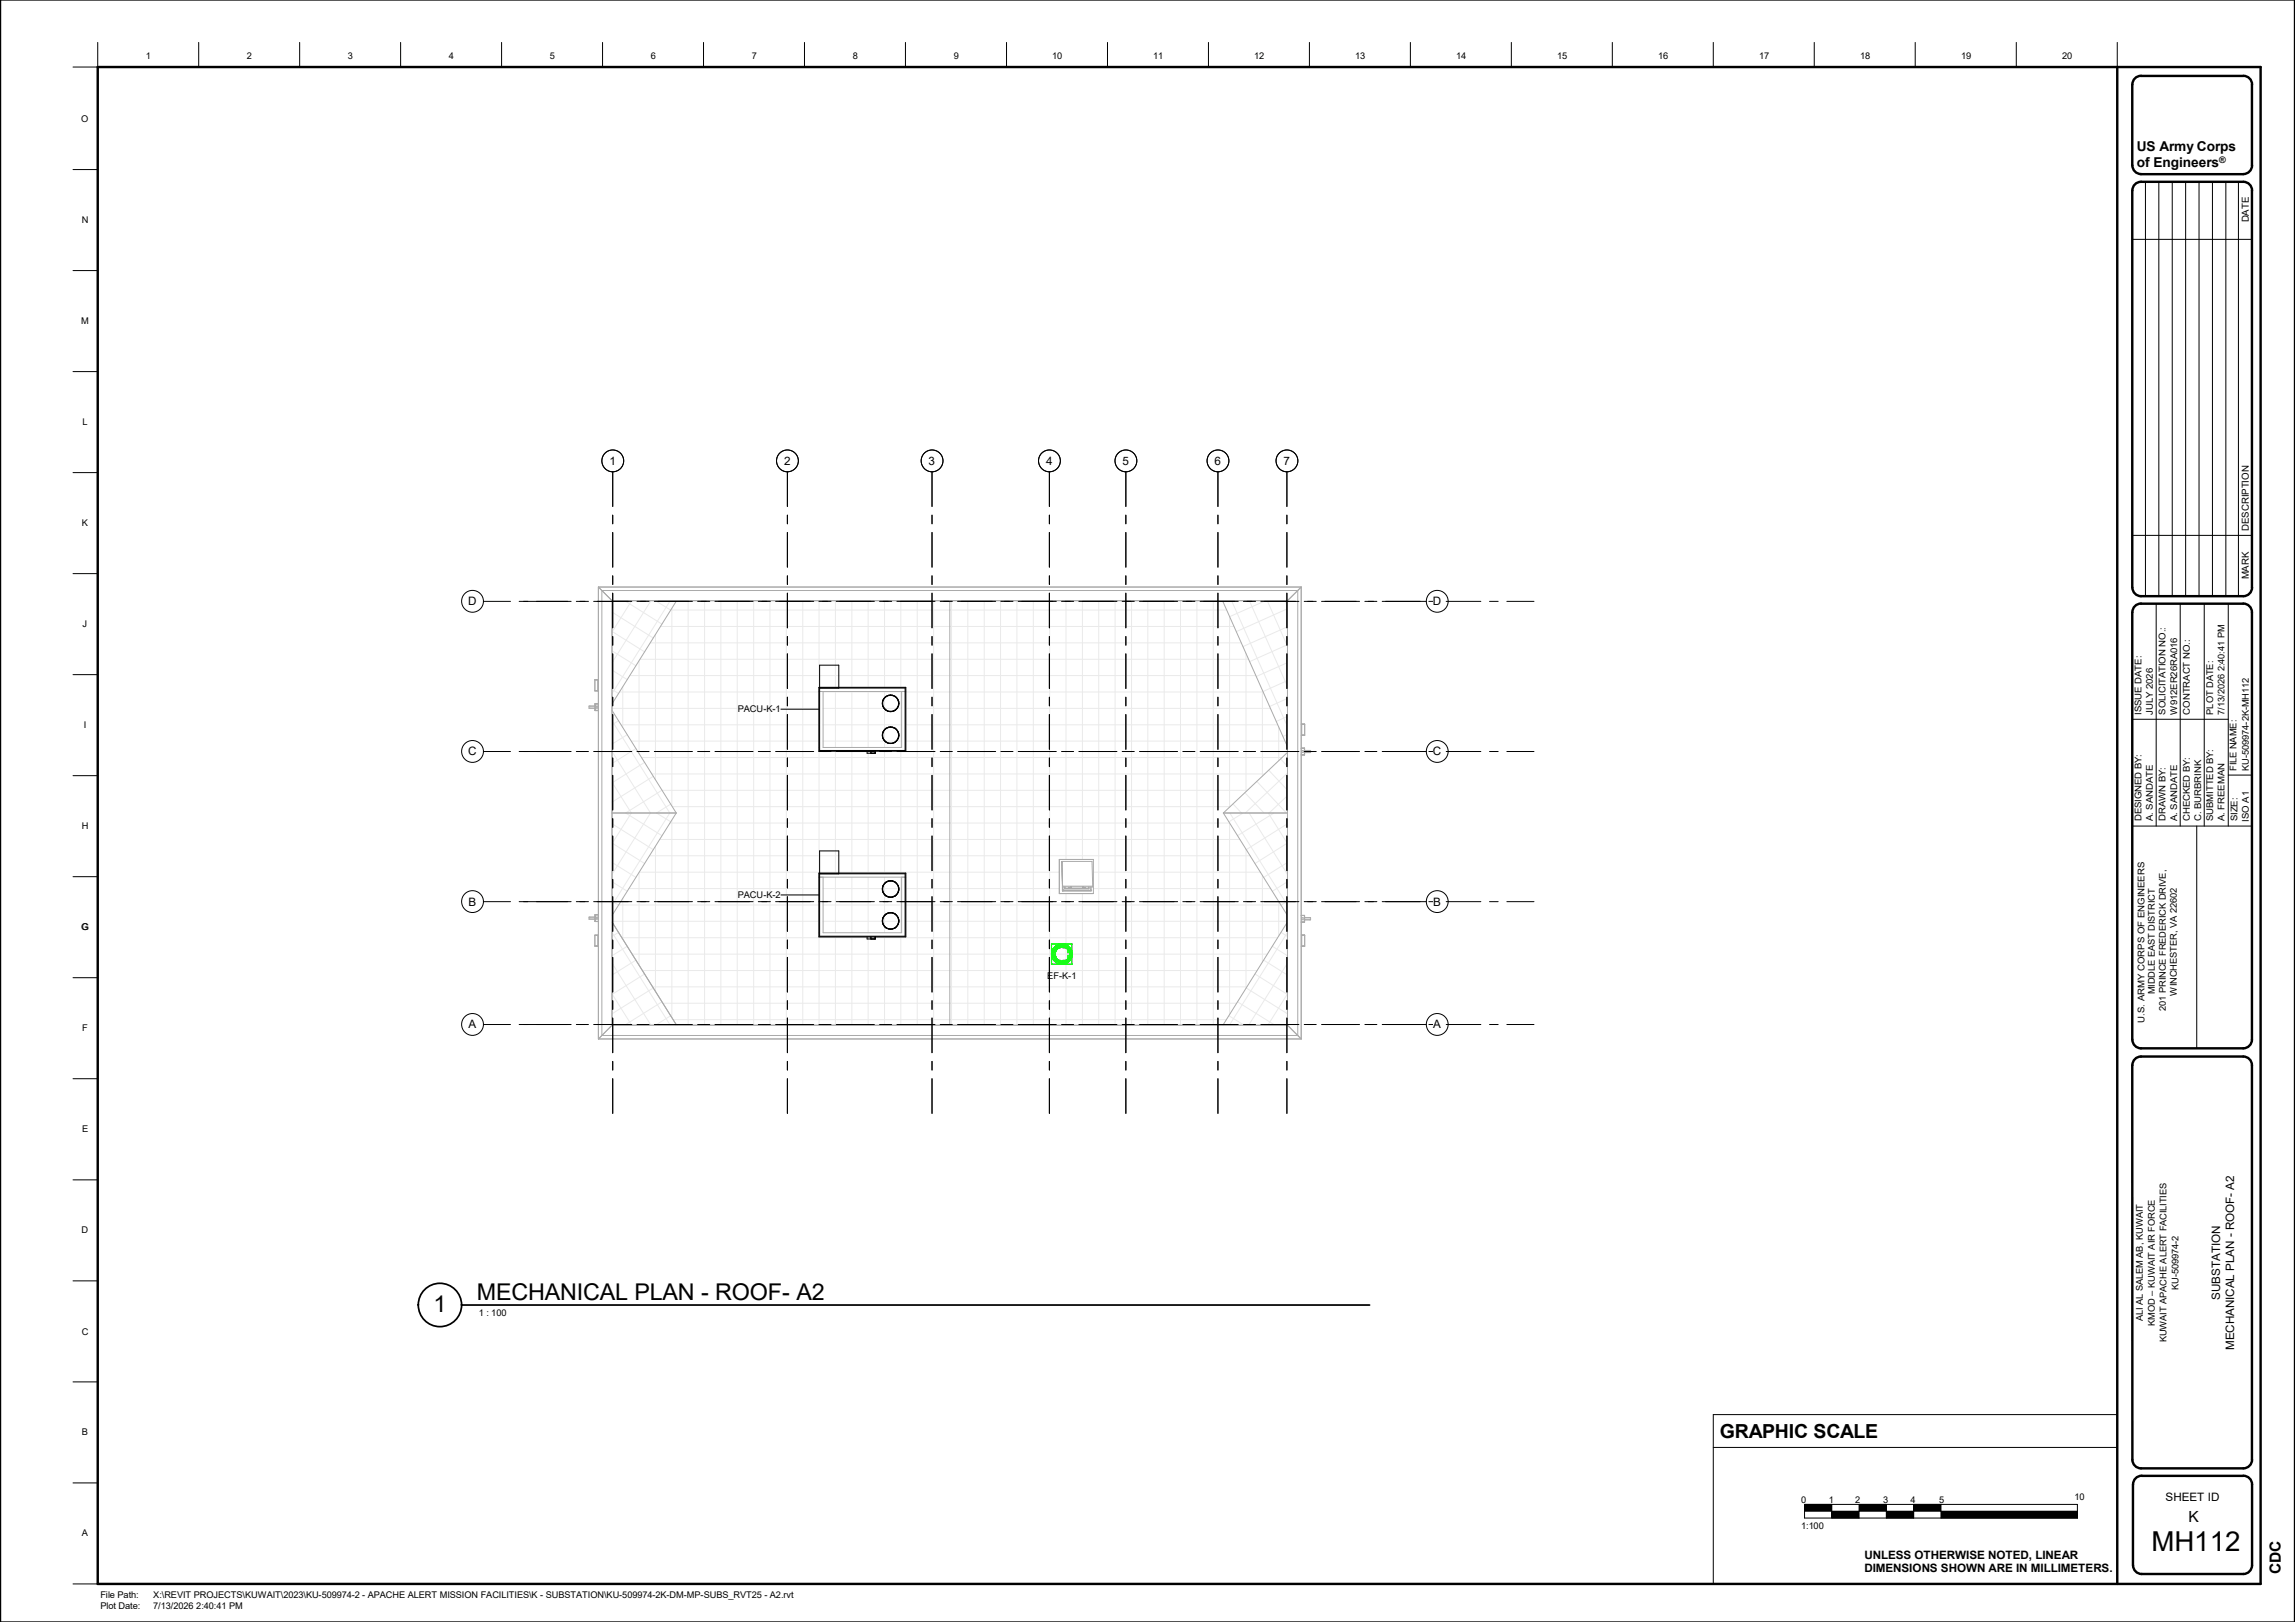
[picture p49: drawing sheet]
<svg xmlns="http://www.w3.org/2000/svg" width="841mm" height="594mm" viewBox="0 0 841 594" stroke-linecap="round" stroke-linejoin="round" font-family="sans-serif">
<defs><g id="words">
<text font-size="10.1" x="788.5" y="567.9">MH112</text>
<g font-size="8.5">
<text x="174.8" y="476.2">MECHANICAL PLAN -</text>
<text x="262.1" y="476.2">ROOF-</text>
<text x="291.8" y="476.2">A2</text>
<text x="158.9" y="480.7">1</text>
</g>
<text font-size="7.1" x="630.3" y="526.7">GRAPHIC SCALE</text>
<g font-size="5.6">
<text x="802" y="557.4">K</text>
<text x="835.9" y="576.7" transform="rotate(-90 835.9 576.7)">CDC</text>
</g>
<g font-size="5">
<text x="783.1" y="55.5">US Army Corps</text>
<text x="783.1" y="61.3">of Engineers</text>
</g>
<g font-size="4.3">
<text x="171.6" y="221.7">D</text>
<text x="525.1" y="221.7">D</text>
<text x="171.6" y="276.7">C</text>
<text x="525.1" y="276.7">C</text>
<text x="813.6" y="476.1" transform="rotate(-90 813.6 476.1)">SUBSTATION</text>
<text x="818.7" y="494.5" transform="rotate(-90 818.7 494.5)">MECHANICAL PLAN - ROOF- A2</text>
</g>
<g font-size="4.2">
<text x="223.3" y="170.3">1</text>
<text x="287.3" y="170.3">2</text>
<text x="340.3" y="170.3">3</text>
<text x="383.3" y="170.3">4</text>
<text x="411.4" y="170.3">5</text>
<text x="445.1" y="170.3">6</text>
<text x="470.4" y="170.3">7</text>
<text x="171.7" y="331.7">B</text>
<text x="525.2" y="331.7">B</text>
<text x="171.7" y="376.7">A</text>
<text x="525.2" y="376.7">A</text>
<text x="793.6" y="549.7">SHEET ID</text>
<text x="683.2" y="570.8">UNLESS OTHERWISE NOTED, LINEAR</text>
<text x="683.2" y="575.8">DIMENSIONS SHOWN ARE IN MILLIMETERS.</text>
</g>
<g font-size="3.5">
<text x="824.1" y="81.4" transform="rotate(-90 824.1 81.4)">DATE</text>
<text x="824.1" y="194.4" transform="rotate(-90 824.1 194.4)">DESCRIPTION</text>
<text x="824.1" y="212.2" transform="rotate(-90 824.1 212.2)">MARK</text>
</g>
<g font-size="3.4">
<text x="53.5" y="21.5">1</text>
<text x="90.5" y="21.5">2</text>
<text x="127.5" y="21.5">3</text>
<text x="164.5" y="21.5">4</text>
<text x="201.5" y="21.5">5</text>
<text x="238.5" y="21.5">6</text>
<text x="275.5" y="21.5">7</text>
<text x="312.5" y="21.5">8</text>
<text x="349.5" y="21.5">9</text>
<text x="385.6" y="21.5">10</text>
<text x="422.6" y="21.5">11</text>
<text x="459.6" y="21.5">12</text>
<text x="496.6" y="21.5">13</text>
<text x="533.7" y="21.5">14</text>
<text x="570.7" y="21.5">15</text>
<text x="607.7" y="21.5">16</text>
<text x="644.7" y="21.5">17</text>
<text x="681.7" y="21.5">18</text>
<text x="718.7" y="21.5">19</text>
<text x="755.7" y="21.5">20</text>
<text x="29.8" y="44.6">O</text>
<text x="29.9" y="81.6">N</text>
<text x="29.8" y="118.6">M</text>
<text x="30.2" y="155.6">L</text>
<text x="30" y="192.6">K</text>
<text x="30.3" y="229.6">J</text>
<text x="270.3" y="260.9">PACU-K-1</text>
<text x="784.8" y="261.7" transform="rotate(-90 784.8 261.7)">ISSUE DATE:</text>
<text x="788.9" y="261.7" transform="rotate(-90 788.9 261.7)">JULY 2026</text>
<text x="793.6" y="261.7" transform="rotate(-90 793.6 261.7)">SOLICITATION NO.:</text>
<text x="797.8" y="261.7" transform="rotate(-90 797.8 261.7)">W912ER26RA016</text>
<text x="802.4" y="261.7" transform="rotate(-90 802.4 261.7)">CONTRACT NO.:</text>
<text x="811.1" y="261.7" transform="rotate(-90 811.1 261.7)">PLOT DATE:</text>
<text x="815.2" y="261.7" transform="rotate(-90 815.2 261.7)">7/13/2026 2:40:41 PM</text>
<text x="30.7" y="266.6">I</text>
<text x="819.6" y="282.3" transform="rotate(-90 819.6 282.3)">FILE NAME:</text>
<text x="824.1" y="282.3" transform="rotate(-90 824.1 282.3)">KU-509974-2K-MH112</text>
<text x="29.9" y="303.6">H</text>
<text x="784.8" y="300.8" transform="rotate(-90 784.8 300.8)">DESIGNED BY:</text>
<text x="788.9" y="300.8" transform="rotate(-90 788.9 300.8)">A. SANDATE</text>
<text x="793.6" y="300.8" transform="rotate(-90 793.6 300.8)">DRAWN BY:</text>
<text x="797.8" y="300.8" transform="rotate(-90 797.8 300.8)">A. SANDATE</text>
<text x="802.4" y="300.8" transform="rotate(-90 802.4 300.8)">CHECKED BY:</text>
<text x="806.6" y="300.8" transform="rotate(-90 806.6 300.8)">C. BURBRINK</text>
<text x="811.1" y="300.8" transform="rotate(-90 811.1 300.8)">SUBMITTED BY:</text>
<text x="815.2" y="300.8" transform="rotate(-90 815.2 300.8)">A. FREEMAN</text>
<text x="820" y="300.8" transform="rotate(-90 820 300.8)">SIZE:</text>
<text x="824.1" y="300.9" transform="rotate(-90 824.1 300.9)">ISO A1</text>
<text x="270.3" y="328.9">PACU-K-2</text>
<text x="29.8" y="340.6">G</text>
<text x="383.8" y="358.6">EF-K-1</text>
<text x="789.7" y="364.2" transform="rotate(-90 789.7 364.2)">MIDDLE EAST DISTRICT</text>
<text x="797.7" y="364.6" transform="rotate(-90 797.7 364.6)">WINCHESTER, VA 22602</text>
<text x="793.7" y="370.2" transform="rotate(-90 793.7 370.2)">201 PRINCE FREDERICK DRIVE,</text>
<text x="30.1" y="377.6">F</text>
<text x="785.8" y="374.5" transform="rotate(-90 785.8 374.5)">U.S. ARMY CORPS OF ENGINEERS</text>
<text x="30.1" y="414.7">E</text>
<text x="29.9" y="451.7">D</text>
<text x="798.3" y="472.5" transform="rotate(-90 798.3 472.5)">KU-509974-2</text>
<text x="175.4" y="481.8">1 : 100</text>
<text x="785.2" y="483.9" transform="rotate(-90 785.2 483.9)">ALI AL SALEM AB, KUWAIT</text>
<text x="789.7" y="485.6" transform="rotate(-90 789.7 485.6)">KMOD – KUWAIT AIR FORCE</text>
<text x="29.9" y="488.8">C</text>
<text x="794" y="491.7" transform="rotate(-90 794 491.7)">KUWAIT APACHE ALERT FACILITIES</text>
<text x="30" y="525.7">B</text>
<text x="660" y="550.5">0</text>
<text x="670.1" y="550.5">1</text>
<text x="679.8" y="550.5">2</text>
<text x="690.2" y="550.5">3</text>
<text x="700.1" y="550.5">4</text>
<text x="710.6" y="550.5">5</text>
<text x="760.2" y="549.2">10</text>
<text x="30" y="562.7">A</text>
<text x="660" y="560">1:100</text>
<text x="36.8" y="585.4">File Path:</text>
<text x="56.1" y="585.4">X:\REVIT PROJECTS\KUWAIT\2023\KU-509974-2 - APACHE ALERT MISSION FACILITIES\K - SUBSTATION\KU-509974-2K-DM-MP-SUBS_RVT25 - A2.rvt</text>
<text x="36.8" y="589.5">Plot Date:</text>
<text x="56.1" y="589.5">7/13/2026 2:40:41 PM</text>
</g>
<text font-size="3.3" x="813.3" y="59.8">®</text>
</g></defs>
<g fill="none" stroke="#eaeaea" stroke-width=".37">
<path d="M224.3 238.4l8.7 5.4M224.3 231.3l11.9 7.5M224.3 224.2l15.1 9.5M224.5 220l-.2 .2M228.9 220l13.7 8.6M231.5 220l-7.2 11.5M238.3 235.5h216.6M238.5 220l-14.2 22.7M240.2 232.4v53.2M240.2 220l5.6 3.4h203.7M242.1 229.4h210.1M245.6 220l-21.3 34"/>
<path d="M246.2 222.8v72.4M252.2 220v155.5M258.2 220v155.5M264.2 220v155.5M270.2 220v155.5M276.2 220v155.5M282.2 220v155.5M288.2 220v155.5M294.2 220v155.5M300.1 220v31.8M306.2 220v31.8M312.2 220v31.8"/>
<path d="M318.1 220v31.8M324.1 220v31.8M330.1 220v31.8M336.1 220v155.5M342.1 220v155.5M348.7 220v155.5M354.7 220v155.5M360.7 220v155.5M366.6 220v155.5M372.7 220v155.5M378.7 220v155.5M384.6 220v155.5"/>
<path d="M390.7 220v94.8M396.7 220v94.8M402.6 220v155.5M408.6 220v155.5M414.7 220v155.5M420.6 220v155.5M426.6 220v155.5M432.6 220v155.5M438.6 220v155.5M444.6 220v155.5M449 220l-.8 .4M450.6 225.8v69.8"/>
<path d="M451.3 220l20.5 46.1M456.6 239.3v50.6M457.8 220l14 31.4M463.8 220l-13.2 5.8M464.4 220l7.4 16.7M470.9 220l.9 2M471.8 223l-18.7 8.4M471.8 229.6l-16.3 7.2M471.8 236.1l-13.8 6.2M224.3 259.5h75.8M224.3 252.5l2.4 1.5M224.3 245.4l5.6 3.5"/>
<path d="M227 253.4h73.1M228.2 251.5v14.9M230.8 247.4h229.4M234.2 242v34M234.5 241.5h223.1M301.6 253.4h28.8M301.6 259.5h28.8M306.2 253.3v20.5M312.2 253.3v20.5M318.1 253.3v20.5M324.1 253.3v20.5M330.1 253.3v20.5"/>
<path d="M331.9 253.4h131M331.9 259.5h133.7M462.6 252.7v31.6M471.8 242.7l-11.4 5.1M471.8 249.3l-9 4M471.8 255.8l-6.5 2.9M224.3 275.3l14.1 22.5-14.1 22.5M224.3 264l21.1 33.8-21.1 33.8M226.7 264l-2.4 1.5M227.6 265.5h72.5M229.9 269.1l-5.6 3.4M231.4 271.4h68.7"/>
<path d="M233 274.2l-8.7 5.5M235.1 277.5h234.8M236.2 279.2l-11.9 7.5M300.1 275.3v44.5M301.6 265.5h28.8M301.6 271.4h28.8M306.2 275.3v44.5M312.2 275.3v44.5M318.1 275.3v44.5M324.1 275.3v44.5M330.1 275.3v44.5M331.9 265.5h136.3"/>
<path d="M331.9 271.4h139M468.6 266.2v12.4M469.3 278l2.5 2.7M471.8 262.4l-4.1 1.8M471.8 269l-1.6 .7M224.3 286.5l7.1 11.3-7.1 11.2M238.8 283.5h224.7M239.4 284.4l-15.1 9.4M242.6 289.4l-13.3 8.4 13.3 8.3M242.6 289.5h214.5M245.8 294.5l-5.2 3.3 5.2 3.2M246.4 295.4h204.4"/>
<path d="M450.7 297.8l21.1 33.8M451.8 294.4l3.2 3.4M455.5 297.8l-5.2 3.2M456.2 290.3l7 7.5M457.8 297.8l14 22.5M460.6 286.2l10.8 11.6M464.8 297.8l7 11.2M464.9 282.1l6.9 7.3M466.9 297.8l-13.4 8.3M471.8 291.4l-6.7 6.4M471.8 283.2l-15.4 14.6M224.3 315.9l8.7 5.5"/>
<path d="M224.3 308.8l11.9 7.5M224.3 301.7l15.1 9.5M234.2 319.5v34M234.2 319.4h154M238 313.4h220.1M240.2 309.9v53.2M241.7 307.5h212.7M245.5 301.5h205.1M246.2 300.4v72.3M400.7 319.4h61.2M450.6 301.4v70.2M456.6 311v51"/>
<path d="M471.8 301.7l-15.1 9.5M471.8 308.8l-11.9 7.5M471.8 315.9l-8.7 5.5M224.3 337.4h75.8M224.3 330l2.4 1.5M224.3 323l5.6 3.4M226.7 331.5h73.4M228.2 329.1v14.9M230.5 325.5h69.6M301.6 325.5h28.8M301.6 331.5h28.8M301.6 337.4h28.8"/>
<path d="M306.2 321.3v20.3M312.2 321.3v20.3M318.1 321.3v20.3M324.1 321.3v20.3M330.1 321.3v20.3M331.9 325.5h56.3M331.9 331.5h137.5M331.9 337.4h139.9M390.7 327.3v48.2M396.7 327.3v48.2M400.7 325.5h65M462.6 320.6v31.8"/>
<path d="M468.6 330.2v12.7M471.8 323l-5.5 3.4M471.8 330l-2.4 1.5M224.3 352.8l14.2 22.7M224.3 341.5l21.3 34M226.7 341.5l-2.4 1.5M227.9 343.5h240.3M229.9 346.6l-5.6 3.5M231.6 349.5h232.9M233 351.7l-8.7 5.4M235.4 355.5h225.3M236.2 356.7l-11.9 7.5"/>
<path d="M300.1 343.2v32.3M306.2 343.2v32.3M312.2 343.2v32.3M318.1 343.2v32.3M324.1 343.2v32.3M330.1 343.2v32.3M459.9 356.7l11.9 7.5M463.1 351.7l8.7 5.4M466.3 346.6l5.5 3.5M469.4 341.5l2.4 1.5M471.8 352.8l-14.2 22.7M471.8 341.5l-21.3 34"/>
<path d="M224.3 375.3l.2 .2M224.3 364l7.2 11.5M239.2 361.4h217.7M239.4 361.9l-15.1 9.4M242.6 366.9l-13.7 8.6M242.9 367.5h210.3M245.8 372l-5.6 3.5M246.7 373.5h202.8M450.3 372l5.6 3.5M453.5 366.9l13.7 8.6M456.7 361.9l15.1 9.4M471.8 375.3l-.1 .2"/>
<path d="M471.8 364l-7.2 11.5"/>
</g>
<g fill="none" stroke="#aaa" stroke-width=".37">
<path d="M219.3 215l5 5M219.3 215h257.5M219.3 215v165.5M475.6 216.3l-3.8 3.7M475.6 216.3h-255v163M475.6 216.3v163h-255M476.8 215l-1.2 1.3M476.8 215v165.5M224.3 220h247.5M224.3 220v155.5M247.9 220l-23.6 37.8M348.1 220v155.5"/>
<path d="M448.1 220.2l23.7 53.3M471.8 220v155.5M218.1 258.6h-2.2v.8h2.2M218.1 257.8v2.4h1.2M218.5 258.6h.5v.8h-.5zM219.1 249v4M219.1 249h-1.1v4h1.1M219.3 249h-1.3v4h1.3M219.3 257.8h-1.2v2.5h1.2M300.1 253.3h31.8M300.1 251.8h31.8v23.5h-31.8zM301.6 253.3v20.5h28.8v-20.5"/>
<path d="M224.3 260.2l23.5 37.6M471.8 275.6l-23.5 22.2M476.8 265.2h1.3v4.1h-1.3M476.8 274h1.3v2.5h-1.3M476.8 274.1h1.2M476.8 276.4h1.2M477 265.2v4.1M477 265.3v3.9M477.1 274.9h.5v.7h-.5zM478.1 274.9h2.2v.7h-2.2M224.3 297.8h23.5M247.8 297.8l-23.5 37.5"/>
<path d="M448.3 297.8h23.5M448.3 297.8l23.5 37.5M300.1 319.8h31.8v23.4h-31.8zM388.2 314.8h.1M388.2 314.8h12.5v12.5h-12.5M388.2 314.8v12.5M389.1 315.5v.4M389.1 315.5l.3 9.3 11 .1v-.3M389.1 315.5h11.1l.2 9.1M218.1 335.9h-2.2v.7h2.2M218.1 335.1v2.4M218.5 335.9h.5v.7h-.5z"/>
<path d="M219.3 335h-1.2v2.5h1.2M224.3 337.7l23.6 37.8M300.1 321.3h31.8M301.6 321.3v20.3h28.8v-20.3M388.2 327.3h.1M389.3 326.3h.1M389.3 326.3h10.5M389.3 323.2v3.1M389.4 324.6h11M389.6 326.1h10.1M389.6 326.1l-.3 .2M389.6 324.9v1.2"/>
<path d="M389.6 326.1h.1M390.2 324.9v.6h8.8v-.6M392.5 324.9v.3h-.7h.8v-.3M396.8 324.9v.3h.8h-.6v-.3M398.9 324.9v.6M399.7 326.1h.1M399.7 326.1l.1 .2M399.7 324.9v1.2M399.8 324.9v1.4M471.8 337.7l-23.7 37.8M476.8 335.3h1.3v2.5h-1.3M476.8 337.7h1.2"/>
<path d="M477.1 336.1h.5v.8h-.5zM478.1 336.1h2.2v.8h-2.2M218 342.6v3.9M219.2 342.5v4M219.3 342.5h-1.3v4h1.3M476.8 342.5h1.3v4h-1.3M477 342.5v4M478.1 342.5h-1.1v4h1.1M220.6 379.3l-1.3 1.2M224.3 375.5l-3.7 3.8M224.3 375.5h247.5M471.8 375.5l5 5"/>
<path d="M219.3 380.5h257.5"/>
</g>
<path d="M386.8 349.8v1.9h1.9M388.7 347.2h-1.9v1.9M389.5 347.2h1.8v1.9M391.3 349.8v1.9h-1.8" fill="none" stroke="#0f0" stroke-width=".37"/>
<g fill="none" stroke="#000" stroke-width=".37">
<path d="M300.1 251.8h31.8v23.3h-31.8zM300.4 252h31.3v22.9h-31.3v-31.3h7v8.4M317.8 275.1v.8h3v-.8M319.2 275.1v.8M320.7 275.1v.8M300.1 319.8h31.8v23.4h-31.8zM300.4 320h31.3v22.9h-31.3v-31.2h7v8.3M317.8 343.2v.7h3v-.7M319.2 343.2v.7M320.7 343.2v.7"/>
<circle cx="326.4" cy="257.6" r="2.92"/>
<circle cx="326.4" cy="257.6" r="3"/>
<circle cx="326.4" cy="269.3" r="2.92"/>
<circle cx="326.4" cy="269.3" r="3"/>
<circle cx="326.4" cy="325.6" r="2.91"/>
<circle cx="326.4" cy="337.3" r="2.91"/>
<circle cx="326.4" cy="325.6" r="3"/>
<circle cx="326.4" cy="337.3" r="3"/>
</g>
<g fill="none" stroke="#0f0" stroke-width=".42">
<path d="M385.4 349.4v.1"/>
<circle cx="389.2" cy="349.4" r="3.8"/>
</g>
<g fill="#0f0">
<circle cx="389.3" cy="346.8" r=".21"/>
<circle cx="389.3" cy="352.1" r=".21"/>
</g>
<g fill="none" stroke="#0f0" stroke-width=".42">
<path d="M386.5 347.6l-.3 .6a3 3 0 0 0 .3 3.1M386.5 347.6a3.3 3.3 0 0 1 5.5 0M386.5 351.3a2.97 2.97 0 0 0 2.1 1.4M386.5 351.3l1 .9 1.1 .5M386.7 349.5l.2 1M386.7 350l.2 .5M386.8 348.9l-.1 .6M386.9 350.5l1.1 1.2M388 347.2l-1.1 1.2-.2 1.1M388 351.7l1.3 .4M388 351.7l.5 .3M388 346.4l-1.5 1.2"/>
<path d="M388.5 347l-.5 .2M388.6 352.7h1.3M388.6 345.7h-3.3v7.5h3.3M389 352l.3 .1M389.3 346.8a2.62 2.62 0 0 1 2.6 2.7 2.62 2.62 0 0 1-2.6 2.6M389.3 346.8l-.3 .1M389.3 346.8l-1.3 .4M389.3 346.8l.3 .1M389.6 352l-.3 .1M389.7 345.7h3.1v2.7M390.5 346.4l1.5 1.2M392 347.6l.6 1.9-.6 1.8"/>
<path d="M392 351.3a2.97 2.97 0 0 1-2.1 1.4M392 351.3l-.9 .9-1.2 .5M392.8 350.5v2.7h-3.1"/>
<circle cx="389.2" cy="349.5" r="2.99"/>
<circle cx="389.2" cy="349.5" r="3.7"/>
</g>
<circle cx="471.6" cy="168.8" r="4" fill="none" stroke="#000" stroke-width=".37"/>
<path d="M470.4 166.5h2.3v4.7h-2.3z" fill="#fff"/>
<g fill="none" stroke="#000" stroke-width=".37">
<path d="M471.6 172.8v12.7M471.6 188.7v3.2M471.6 195v12.7M471.6 210.9v3.2M471.6 217.3v12.7M471.6 233.1v3.2M471.6 239.5v12.7M471.6 255.4v3.1M471.6 261.7v12.7M471.6 277.6v3.2M471.6 284v12.7M471.6 299.8v3.2"/>
<path d="M471.6 306.2v12.7M471.6 322.1v3.1M471.6 328.4v12.7M471.6 344.3v3.2M471.6 350.6v12.7M471.6 366.5v3.2M471.6 372.9v12.7M471.6 388.7v3.2M471.6 395.1v12.7"/>
<circle cx="384.6" cy="168.8" r="4"/>
</g>
<path d="M383.3 166.5h2.4v4.7h-2.4z" fill="#fff"/>
<g fill="none" stroke="#000" stroke-width=".37">
<path d="M384.6 172.8v12.7M384.6 188.7v3.2M384.6 195v12.7M384.6 210.9v3.2M384.6 217.3v12.7M384.6 233.1v3.2M384.6 239.5v12.7M384.6 255.4v3.1M384.6 261.7v12.7M384.6 277.6v3.2M384.6 284v12.7M384.6 299.8v3.2"/>
<path d="M384.6 306.2v12.7M384.6 322.1v3.1M384.6 328.4v12.7M384.6 344.3v3.2M384.6 350.6v12.7M384.6 366.5v3.2M384.6 372.9v12.7M384.6 388.7v3.2M384.6 395.1v12.7"/>
<circle cx="341.6" cy="168.8" r="4"/>
</g>
<path d="M340.3 166.5h2.4v4.7h-2.4z" fill="#fff"/>
<g fill="none" stroke="#000" stroke-width=".37">
<path d="M341.5 172.8v12.7M341.5 188.7v3.2M341.5 195v12.7M341.5 210.9v3.2M341.5 217.3v12.7M341.5 233.1v3.2M341.5 239.5v12.7M341.5 255.4v3.1M341.5 261.7v12.7M341.5 277.6v3.2M341.5 284v12.7M341.5 299.8v3.2"/>
<path d="M341.5 306.2v12.7M341.5 322.1v3.1M341.5 328.4v12.7M341.5 344.3v3.2M341.5 350.6v12.7M341.5 366.5v3.2M341.5 372.9v12.7M341.5 388.7v3.2M341.5 395.1v12.7"/>
<circle cx="288.6" cy="168.8" r="4"/>
</g>
<path d="M287.3 166.5h2.4v4.7h-2.4z" fill="#fff"/>
<g fill="none" stroke="#000" stroke-width=".37">
<path d="M288.5 172.8v12.7M288.5 188.7v3.2M288.5 195v12.7M288.5 210.9v3.2M288.5 217.3v12.7M288.5 233.1v3.2M288.5 239.5v12.7M288.5 255.4v3.1M288.5 261.7v12.7M288.5 277.6v3.2M288.5 284v12.7M288.5 299.8v3.2"/>
<path d="M288.5 306.2v12.7M288.5 322.1v3.1M288.5 328.4v12.7M288.5 344.3v3.2M288.5 350.6v12.7M288.5 366.5v3.2M288.5 372.9v12.7M288.5 388.7v3.2M288.5 395.1v12.7"/>
<circle cx="173.2" cy="330.2" r="4"/>
</g>
<path d="M171.7 327.9h2.8v4.8h-2.8z" fill="#fff"/>
<g fill="none" stroke="#000" stroke-width=".37">
<path d="M177.1 330.2h10M190.2 330.2h3.2M196.6 330.2h12.7M212.5 330.2h3.1M218.8 330.2h12.7M234.7 330.2h3.2M241 330.2h12.7M256.9 330.2h3.2M263.3 330.2h12.7M279.1 330.2h3.2M285.5 330.2h12.7M301.4 330.2h3.1"/>
<path d="M307.7 330.2h12.7M323.6 330.2h3.2M329.9 330.2h12.7M345.8 330.2h3.2M352.2 330.2h12.7M368 330.2h3.2M374.4 330.2h12.7M390.3 330.2h3.1M396.6 330.2h12.7M412.5 330.2h3.2M418.8 330.2h12.7M434.7 330.2h3.2"/>
<path d="M441.1 330.2h12.7M456.9 330.2h3.2M463.3 330.2h12.7M479.2 330.2h3.1M485.5 330.2h12.7M501.4 330.2h3.2M507.7 330.2h12.7M523.6 330.2h3.2M530 330.2h12.7M545.8 330.2h3.2M552.2 330.2h9.9"/>
<circle cx="173.2" cy="220.2" r="4"/>
</g>
<path d="M171.6 217.8h3v4.8h-3z" fill="#fff"/>
<g fill="none" stroke="#000" stroke-width=".37">
<path d="M177.1 220.3h10M190.2 220.3h3.2M196.6 220.3h12.7M212.5 220.3h3.1M218.8 220.3h12.7M234.7 220.3h3.2M241 220.3h12.7M256.9 220.3h3.2M263.3 220.3h12.7M279.1 220.3h3.2M285.5 220.3h12.7M301.4 220.3h3.1"/>
<path d="M307.7 220.3h12.7M323.6 220.3h3.2M329.9 220.3h12.7M345.8 220.3h3.2M352.2 220.3h12.7M368 220.3h3.2M374.4 220.3h12.7M390.3 220.3h3.1M396.6 220.3h12.7M412.5 220.3h3.2M418.8 220.3h12.7M434.7 220.3h3.2"/>
<path d="M441.1 220.3h12.7M456.9 220.3h3.2M463.3 220.3h12.7M479.2 220.3h3.1M485.5 220.3h12.7M501.4 220.3h3.2M507.7 220.3h12.7M523.6 220.3h3.2M530 220.3h12.7M545.8 220.3h3.2M552.2 220.3h9.9"/>
<circle cx="224.6" cy="168.8" r="4"/>
</g>
<path d="M223.3 166.5h2.4v4.7h-2.4z" fill="#fff"/>
<g fill="none" stroke="#000" stroke-width=".37">
<path d="M224.5 172.8v12.7M224.5 188.7v3.2M224.5 195v12.7M224.5 210.9v3.2M224.5 217.3v12.7M224.5 233.1v3.2M224.5 239.5v12.7M224.5 255.4v3.1M224.5 261.7v12.7M224.5 277.6v3.2M224.5 284v12.7M224.5 299.8v3.2"/>
<path d="M224.5 306.2v12.7M224.5 322.1v3.1M224.5 328.4v12.7M224.5 344.3v3.2M224.5 350.6v12.7M224.5 366.5v3.2M224.5 372.9v12.7M224.5 388.7v3.2M224.5 395.1v12.7"/>
<circle cx="412.6" cy="168.8" r="4"/>
</g>
<path d="M411.4 166.5h2.3v4.7h-2.3z" fill="#fff"/>
<g fill="none" stroke="#000" stroke-width=".37">
<path d="M412.6 172.8v12.7M412.6 188.7v3.2M412.6 195v12.7M412.6 210.9v3.2M412.6 217.3v12.7M412.6 233.1v3.2M412.6 239.5v12.7M412.6 255.4v3.1M412.6 261.7v12.7M412.6 277.6v3.2M412.6 284v12.7M412.6 299.8v3.2"/>
<path d="M412.6 306.2v12.7M412.6 322.1v3.1M412.6 328.4v12.7M412.6 344.3v3.2M412.6 350.6v12.7M412.6 366.5v3.2M412.6 372.9v12.7M412.6 388.7v3.2M412.6 395.1v12.7"/>
<circle cx="446.3" cy="168.8" r="4"/>
</g>
<path d="M445.1 166.5h2.4v4.7h-2.4z" fill="#fff"/>
<g fill="none" stroke="#000" stroke-width=".37">
<path d="M446.3 172.8v12.7M446.3 188.7v3.2M446.3 195v12.7M446.3 210.9v3.2M446.3 217.3v12.7M446.3 233.1v3.2M446.3 239.5v12.7M446.3 255.4v3.1M446.3 261.7v12.7M446.3 277.6v3.2M446.3 284v12.7M446.3 299.8v3.2"/>
<path d="M446.3 306.2v12.7M446.3 322.1v3.1M446.3 328.4v12.7M446.3 344.3v3.2M446.3 350.6v12.7M446.3 366.5v3.2M446.3 372.9v12.7M446.3 388.7v3.2M446.3 395.1v12.7"/>
<circle cx="173.2" cy="275.2" r="4"/>
</g>
<path d="M171.6 272.9h3v4.8h-3z" fill="#fff"/>
<g fill="none" stroke="#000" stroke-width=".37">
<path d="M177.1 275.3h10M190.2 275.3h3.2M196.6 275.3h12.7M212.5 275.3h3.1M218.8 275.3h12.7M234.7 275.3h3.2M241 275.3h12.7M256.9 275.3h3.2M263.3 275.3h12.7M279.1 275.3h3.2M285.5 275.3h12.7M301.4 275.3h3.1"/>
<path d="M307.7 275.3h12.7M323.6 275.3h3.2M329.9 275.3h12.7M345.8 275.3h3.2M352.2 275.3h12.7M368 275.3h3.2M374.4 275.3h12.7M390.3 275.3h3.1M396.6 275.3h12.7M412.5 275.3h3.2M418.8 275.3h12.7M434.7 275.3h3.2"/>
<path d="M441.1 275.3h12.7M456.9 275.3h3.2M463.3 275.3h12.7M479.2 275.3h3.1M485.5 275.3h12.7M501.4 275.3h3.2M507.7 275.3h12.7M523.6 275.3h3.2M530 275.3h12.7M545.8 275.3h3.2M552.2 275.3h9.9"/>
<circle cx="173.2" cy="375.2" r="4"/>
</g>
<path d="M171.7 372.9h2.8v4.8h-2.8z" fill="#fff"/>
<g fill="none" stroke="#000" stroke-width=".37">
<path d="M286.2 259.8h13.9M286.2 327.8h13.9M177.1 375.2h10M190.2 375.2h3.2M196.6 375.2h12.7M212.5 375.2h3.1M218.8 375.2h12.7M234.7 375.2h3.2M241 375.2h12.7M256.9 375.2h3.2M263.3 375.2h12.7M279.1 375.2h3.2"/>
<path d="M285.5 375.2h12.7M301.4 375.2h3.1M307.7 375.2h12.7M323.6 375.2h3.2M329.9 375.2h12.7M345.8 375.2h3.2M352.2 375.2h12.7M368 375.2h3.2M374.4 375.2h12.7M390.3 375.2h3.1M396.6 375.2h12.7M412.5 375.2h3.2"/>
<path d="M418.8 375.2h12.7M434.7 375.2h3.2M441.1 375.2h12.7M456.9 375.2h3.2M463.3 375.2h12.7M479.2 375.2h3.1M485.5 375.2h12.7M501.4 375.2h3.2M507.7 375.2h12.7M523.6 375.2h3.2M530 375.2h12.7M545.8 375.2h3.2"/>
<path d="M552.2 375.2h9.9"/>
<circle cx="526.7" cy="220.2" r="4"/>
</g>
<path d="M525.1 217.8h3.1v4.8h-3.1z" fill="#fff"/>
<g fill="none" stroke="#000" stroke-width=".37">
<path d="M191.9 220.3h16.1M211.2 220.3h3.2M217.6 220.3h12.7M233.4 220.3h3.2M239.8 220.3h12.7M255.7 220.3h3.1M262 220.3h12.7M277.9 220.3h3.2M284.2 220.3h12.7M300.1 220.3h3.2M306.5 220.3h12.7M322.3 220.3h3.2"/>
<path d="M328.7 220.3h12.7M344.6 220.3h3.1M350.9 220.3h12.7M366.8 220.3h3.2M373.1 220.3h12.7M389 220.3h3.2M395.4 220.3h12.7M411.2 220.3h3.2M417.6 220.3h12.7M433.5 220.3h3.1M439.8 220.3h12.7M455.7 220.3h3.2"/>
<path d="M462 220.3h12.8M477.9 220.3h3.2M484.3 220.3h12.7M500.2 220.3h3.1M506.5 220.3h16.1"/>
<circle cx="526.7" cy="275.2" r="4"/>
</g>
<path d="M525.1 272.9h3.1v4.8h-3.1z" fill="#fff"/>
<g fill="none" stroke="#000" stroke-width=".37">
<path d="M191.9 275.3h16.1M211.2 275.3h3.2M217.6 275.3h12.7M233.4 275.3h3.2M239.8 275.3h12.7M255.7 275.3h3.1M262 275.3h12.7M277.9 275.3h3.2M284.2 275.3h12.7M300.1 275.3h3.2M306.5 275.3h12.7M322.3 275.3h3.2"/>
<path d="M328.7 275.3h12.7M344.6 275.3h3.1M350.9 275.3h12.7M366.8 275.3h3.2M373.1 275.3h12.7M389 275.3h3.2M395.4 275.3h12.7M411.2 275.3h3.2M417.6 275.3h12.7M433.5 275.3h3.1M439.8 275.3h12.7M455.7 275.3h3.2"/>
<path d="M462 275.3h12.8M477.9 275.3h3.2M484.3 275.3h12.7M500.2 275.3h3.1M506.5 275.3h16.1"/>
<circle cx="526.7" cy="330.2" r="4"/>
</g>
<path d="M525.2 327.9h2.8v4.8h-2.8z" fill="#fff"/>
<g fill="none" stroke="#000" stroke-width=".37">
<path d="M191.9 330.2h16.1M211.2 330.2h3.2M217.6 330.2h12.7M233.4 330.2h3.2M239.8 330.2h12.7M255.7 330.2h3.1M262 330.2h12.7M277.9 330.2h3.2M284.2 330.2h12.7M300.1 330.2h3.2M306.5 330.2h12.7M322.3 330.2h3.2"/>
<path d="M328.7 330.2h12.7M344.6 330.2h3.1M350.9 330.2h12.7M366.8 330.2h3.2M373.1 330.2h12.7M389 330.2h3.2M395.4 330.2h12.7M411.2 330.2h3.2M417.6 330.2h12.7M433.5 330.2h3.1M439.8 330.2h12.7M455.7 330.2h3.2"/>
<path d="M462 330.2h12.8M477.9 330.2h3.2M484.3 330.2h12.7M500.2 330.2h3.1M506.5 330.2h16.1"/>
<circle cx="526.7" cy="375.2" r="4"/>
</g>
<path d="M525.2 372.9h2.8v4.8h-2.8z" fill="#fff"/>
<g fill="none" stroke="#000" stroke-width=".37">
<path d="M191.9 375.2h16.1M211.2 375.2h3.2M217.6 375.2h12.7M233.4 375.2h3.2M239.8 375.2h12.7M255.7 375.2h3.1M262 375.2h12.7M277.9 375.2h3.2M284.2 375.2h12.7M300.1 375.2h3.2M306.5 375.2h12.7M322.3 375.2h3.2"/>
<path d="M328.7 375.2h12.7M344.6 375.2h3.1M350.9 375.2h12.7M366.8 375.2h3.2M373.1 375.2h12.7M389 375.2h3.2M395.4 375.2h12.7M411.2 375.2h3.2M417.6 375.2h12.7M433.5 375.2h3.1M439.8 375.2h12.7M455.7 375.2h3.2"/>
<path d="M462 375.2h12.8M477.9 375.2h3.2M484.3 375.2h12.7M500.2 375.2h3.1M506.5 375.2h16.1"/>
<circle cx="224.6" cy="168.8" r="4"/>
</g>
<path d="M223.3 166.5h2.4v4.7h-2.4z" fill="#fff"/>
<g fill="none" stroke="#000" stroke-width=".37">
<path d="M224.5 172.8v12.7M224.5 188.7v3.2M224.5 195v12.7M224.5 210.9v3.2M224.5 217.3v12.7M224.5 233.1v3.2M224.5 239.5v12.7M224.5 255.4v3.1M224.5 261.7v12.7M224.5 277.6v3.2M224.5 284v12.7M224.5 299.8v3.2"/>
<path d="M224.5 306.2v12.7M224.5 322.1v3.1M224.5 328.4v12.7M224.5 344.3v3.2M224.5 350.6v12.7M224.5 366.5v3.2M224.5 372.9v12.7M224.5 388.7v3.2M224.5 395.1v12.7"/>
<circle cx="288.6" cy="168.8" r="4"/>
</g>
<path d="M287.3 166.5h2.4v4.7h-2.4z" fill="#fff"/>
<g fill="none" stroke="#000" stroke-width=".37">
<path d="M288.5 172.8v12.7M288.5 188.7v3.2M288.5 195v12.7M288.5 210.9v3.2M288.5 217.3v12.7M288.5 233.1v3.2M288.5 239.5v12.7M288.5 255.4v3.1M288.5 261.7v12.7M288.5 277.6v3.2M288.5 284v12.7M288.5 299.8v3.2"/>
<path d="M288.5 306.2v12.7M288.5 322.1v3.1M288.5 328.4v12.7M288.5 344.3v3.2M288.5 350.6v12.7M288.5 366.5v3.2M288.5 372.9v12.7M288.5 388.7v3.2M288.5 395.1v12.7"/>
<circle cx="341.6" cy="168.8" r="4"/>
</g>
<path d="M340.3 166.5h2.4v4.7h-2.4z" fill="#fff"/>
<g fill="none" stroke="#000" stroke-width=".37">
<path d="M341.5 172.8v12.7M341.5 188.7v3.2M341.5 195v12.7M341.5 210.9v3.2M341.5 217.3v12.7M341.5 233.1v3.2M341.5 239.5v12.7M341.5 255.4v3.1M341.5 261.7v12.7M341.5 277.6v3.2M341.5 284v12.7M341.5 299.8v3.2"/>
<path d="M341.5 306.2v12.7M341.5 322.1v3.1M341.5 328.4v12.7M341.5 344.3v3.2M341.5 350.6v12.7M341.5 366.5v3.2M341.5 372.9v12.7M341.5 388.7v3.2M341.5 395.1v12.7"/>
<circle cx="384.6" cy="168.8" r="4"/>
</g>
<path d="M383.3 166.5h2.4v4.7h-2.4z" fill="#fff"/>
<g fill="none" stroke="#000" stroke-width=".37">
<path d="M384.6 172.8v12.7M384.6 188.7v3.2M384.6 195v12.7M384.6 210.9v3.2M384.6 217.3v12.7M384.6 233.1v3.2M384.6 239.5v12.7M384.6 255.4v3.1M384.6 261.7v12.7M384.6 277.6v3.2M384.6 284v12.7M384.6 299.8v3.2"/>
<path d="M384.6 306.2v12.7M384.6 322.1v3.1M384.6 328.4v12.7M384.6 344.3v3.2M384.6 350.6v12.7M384.6 366.5v3.2M384.6 372.9v12.7M384.6 388.7v3.2M384.6 395.1v12.7"/>
<circle cx="412.6" cy="168.8" r="4"/>
</g>
<path d="M411.4 166.5h2.3v4.7h-2.3z" fill="#fff"/>
<g fill="none" stroke="#000" stroke-width=".37">
<path d="M412.6 172.8v12.7M412.6 188.7v3.2M412.6 195v12.7M412.6 210.9v3.2M412.6 217.3v12.7M412.6 233.1v3.2M412.6 239.5v12.7M412.6 255.4v3.1M412.6 261.7v12.7M412.6 277.6v3.2M412.6 284v12.7M412.6 299.8v3.2"/>
<path d="M412.6 306.2v12.7M412.6 322.1v3.1M412.6 328.4v12.7M412.6 344.3v3.2M412.6 350.6v12.7M412.6 366.5v3.2M412.6 372.9v12.7M412.6 388.7v3.2M412.6 395.1v12.7"/>
<circle cx="446.3" cy="168.8" r="4"/>
</g>
<path d="M445.1 166.5h2.4v4.7h-2.4z" fill="#fff"/>
<g fill="none" stroke="#000" stroke-width=".37">
<path d="M446.3 172.8v12.7M446.3 188.7v3.2M446.3 195v12.7M446.3 210.9v3.2M446.3 217.3v12.7M446.3 233.1v3.2M446.3 239.5v12.7M446.3 255.4v3.1M446.3 261.7v12.7M446.3 277.6v3.2M446.3 284v12.7M446.3 299.8v3.2"/>
<path d="M446.3 306.2v12.7M446.3 322.1v3.1M446.3 328.4v12.7M446.3 344.3v3.2M446.3 350.6v12.7M446.3 366.5v3.2M446.3 372.9v12.7M446.3 388.7v3.2M446.3 395.1v12.7"/>
<circle cx="471.6" cy="168.8" r="4"/>
</g>
<path d="M470.4 166.5h2.3v4.7h-2.3z" fill="#fff"/>
<g fill="none" stroke="#000" stroke-width=".37">
<path d="M35.8 15.5v9.1h-9M72.8 15.5v9.1M109.8 15.5v9.1M146.8 15.5v9.1M183.8 15.5v9.1M220.8 15.5v9.1M257.8 15.5v9.1M294.8 15.5v9.1M331.8 15.5v9.1M368.9 15.5v9.1M405.8 15.5v9.1M442.8 15.5v9.1"/>
<path d="M479.8 15.5v9.1M516.8 15.5v9.1M553.8 15.5v9.1M590.8 15.5v9.1M627.8 15.5v9.1M664.8 15.5v9.1M701.8 15.5v9.1M738.9 15.5v9.1M775.9 15.5v9.1M26.8 62.1h9M786.2 66.6v151.8M791.1 66.6v151.8"/>
<path d="M796 66.6v151.8M800.9 66.6v151.8M805.9 66.6v151.8M810.8 66.6v151.8M815.7 66.6v151.8M820.3 66.6v151.8M26.8 99.1h9M781.4 87.7h43.8M26.8 136.1h9M26.8 173.1h9M471.6 172.8v12.7M471.6 188.7v3.2"/>
<path d="M471.6 195v12.7M781.4 196.1h43.8M26.8 210.1h9M471.6 210.9v3.2M471.6 217.3v12.7M471.6 233.1v3.2M471.6 239.5v12.7M790.2 221.1v81.5M799 221.1v81.5M807.8 221.1v81.5M816.6 221.1v81.5M26.8 247.1h9"/>
<path d="M471.6 255.4v3.1M471.6 261.7v12.7M471.6 277.6v3.2M781.4 263.4h35.2M26.8 284.1h9M471.6 284v12.7M471.6 299.8v3.2M816.6 283.9h8.6M471.6 306.2v12.7M781.4 302.6h43.8M805 302.6v81.4M26.8 321.1h9"/>
<path d="M471.6 322.1v3.1M471.6 328.4v12.7M26.8 358.1h9M471.6 344.3v3.2M471.6 350.6v12.7M471.6 366.5v3.2M471.6 372.9v12.7M26.8 395.1h9M471.6 388.7v3.2M471.6 395.1v12.7M26.8 432.1h9M26.8 469.1h9"/>
<path d="M26.8 506.1h9M775.9 518.1h-148.1v62M627.8 530.1h148.1M26.8 543.1h9M26.8 580.1h9"/>
</g>
<g fill="none" stroke="#000" stroke-width=".89">
<path d="M0 0v594.1M841 0v594.1M35.8 24.6h792.6v555.5h-792.6zM775.9 24.6v555.5M781.4 31v29.6M784.6 27.8h37.5M784.6 27.8a3.1 3.1 0 0 0-3.2 3.1M822.1 27.8a3.2 3.2 0 0 1 3.2 3.1l-.1 29.7M781.4 69.8v145.4M781.4 60.6a3.2 3.2 0 0 0 3.2 3.2h37.5M822.1 66.6h-37.5a3.1 3.1 0 0 0-3.2 3.2M822.1 66.6a3.2 3.2 0 0 1 3.2 3.2"/>
<path d="M825.2 69.8l.1 145.4a3.2 3.2 0 0 1-3.2 3.2M825.3 60.6a3.2 3.2 0 0 1-3.2 3.2M781.4 215.2a3.2 3.2 0 0 0 3.2 3.2h37.5M781.4 224.3v156.5M781.4 224.2a3.1 3.1 0 0 1 3.2-3.1h37.5a3.2 3.2 0 0 1 3.1 3.2v156.5a3.2 3.2 0 0 1-3.1 3.2h-37.5a3.2 3.2 0 0 1-3.2-3.2M781.4 390.1v144.5a3.2 3.2 0 0 0 3.2 3.2h37.5M781.4 390.1a3.1 3.1 0 0 1 3.2-3.1h37.5a3.2 3.2 0 0 1 3.1 3.1l.1 144.5a3.2 3.2 0 0 1-3.2 3.2M784.8 540.6l37.3-.1a3.2 3.2 0 0 1 3.2 3.2v29.6a3.2 3.2 0 0 1-3.2 3.2h-37.3M784.9 540.5a3.2 3.2 0 0 0-3.3 3.2l.1 29.6a3.2 3.2 0 0 0 3.2 3.2"/>
</g>
<circle cx="161.2" cy="478" r="7.9" fill="none" stroke="#000" stroke-width=".63"/>
<g fill="#fff">
<path d="M175.4 478.8h10.2v3.8h-10.2z"/>
<path d="M158.9 473.1h4.7v9.5h-4.7z"/>
<path d="M174.8 468.6h82.1v9.5h-82.1z"/>
<path d="M256.9 468.6h2.9v9.5h-2.9z"/>
<path d="M262.1 468.6h24.5v9.5h-24.5z"/>
<path d="M286.6 468.6h2.8v9.5h-2.8z"/>
<path d="M291.8 468.6h10.3v9.5h-10.3z"/>
</g>
<path d="M169.1 478h332.8" fill="none" stroke="#000" stroke-width=".63"/>
<path d="M661.3 551h100v5h-100zM661.3 553.5h100M671.3 551v5M681.3 551v5M691.3 551v5M701.3 551v5M711.3 551v5" fill="none" stroke="#000" stroke-width=".37"/>
<path d="M661.3 551h10v2.5h-10zM671.3 553.5h10v2.5h-10zM681.3 551h10v2.5h-10zM691.3 553.5h10v2.5h-10zM701.3 551h10v2.5h-10zM711.3 553.5h50v2.5h-50z" fill="#000"/>
<use href="#words"/>
</svg>
